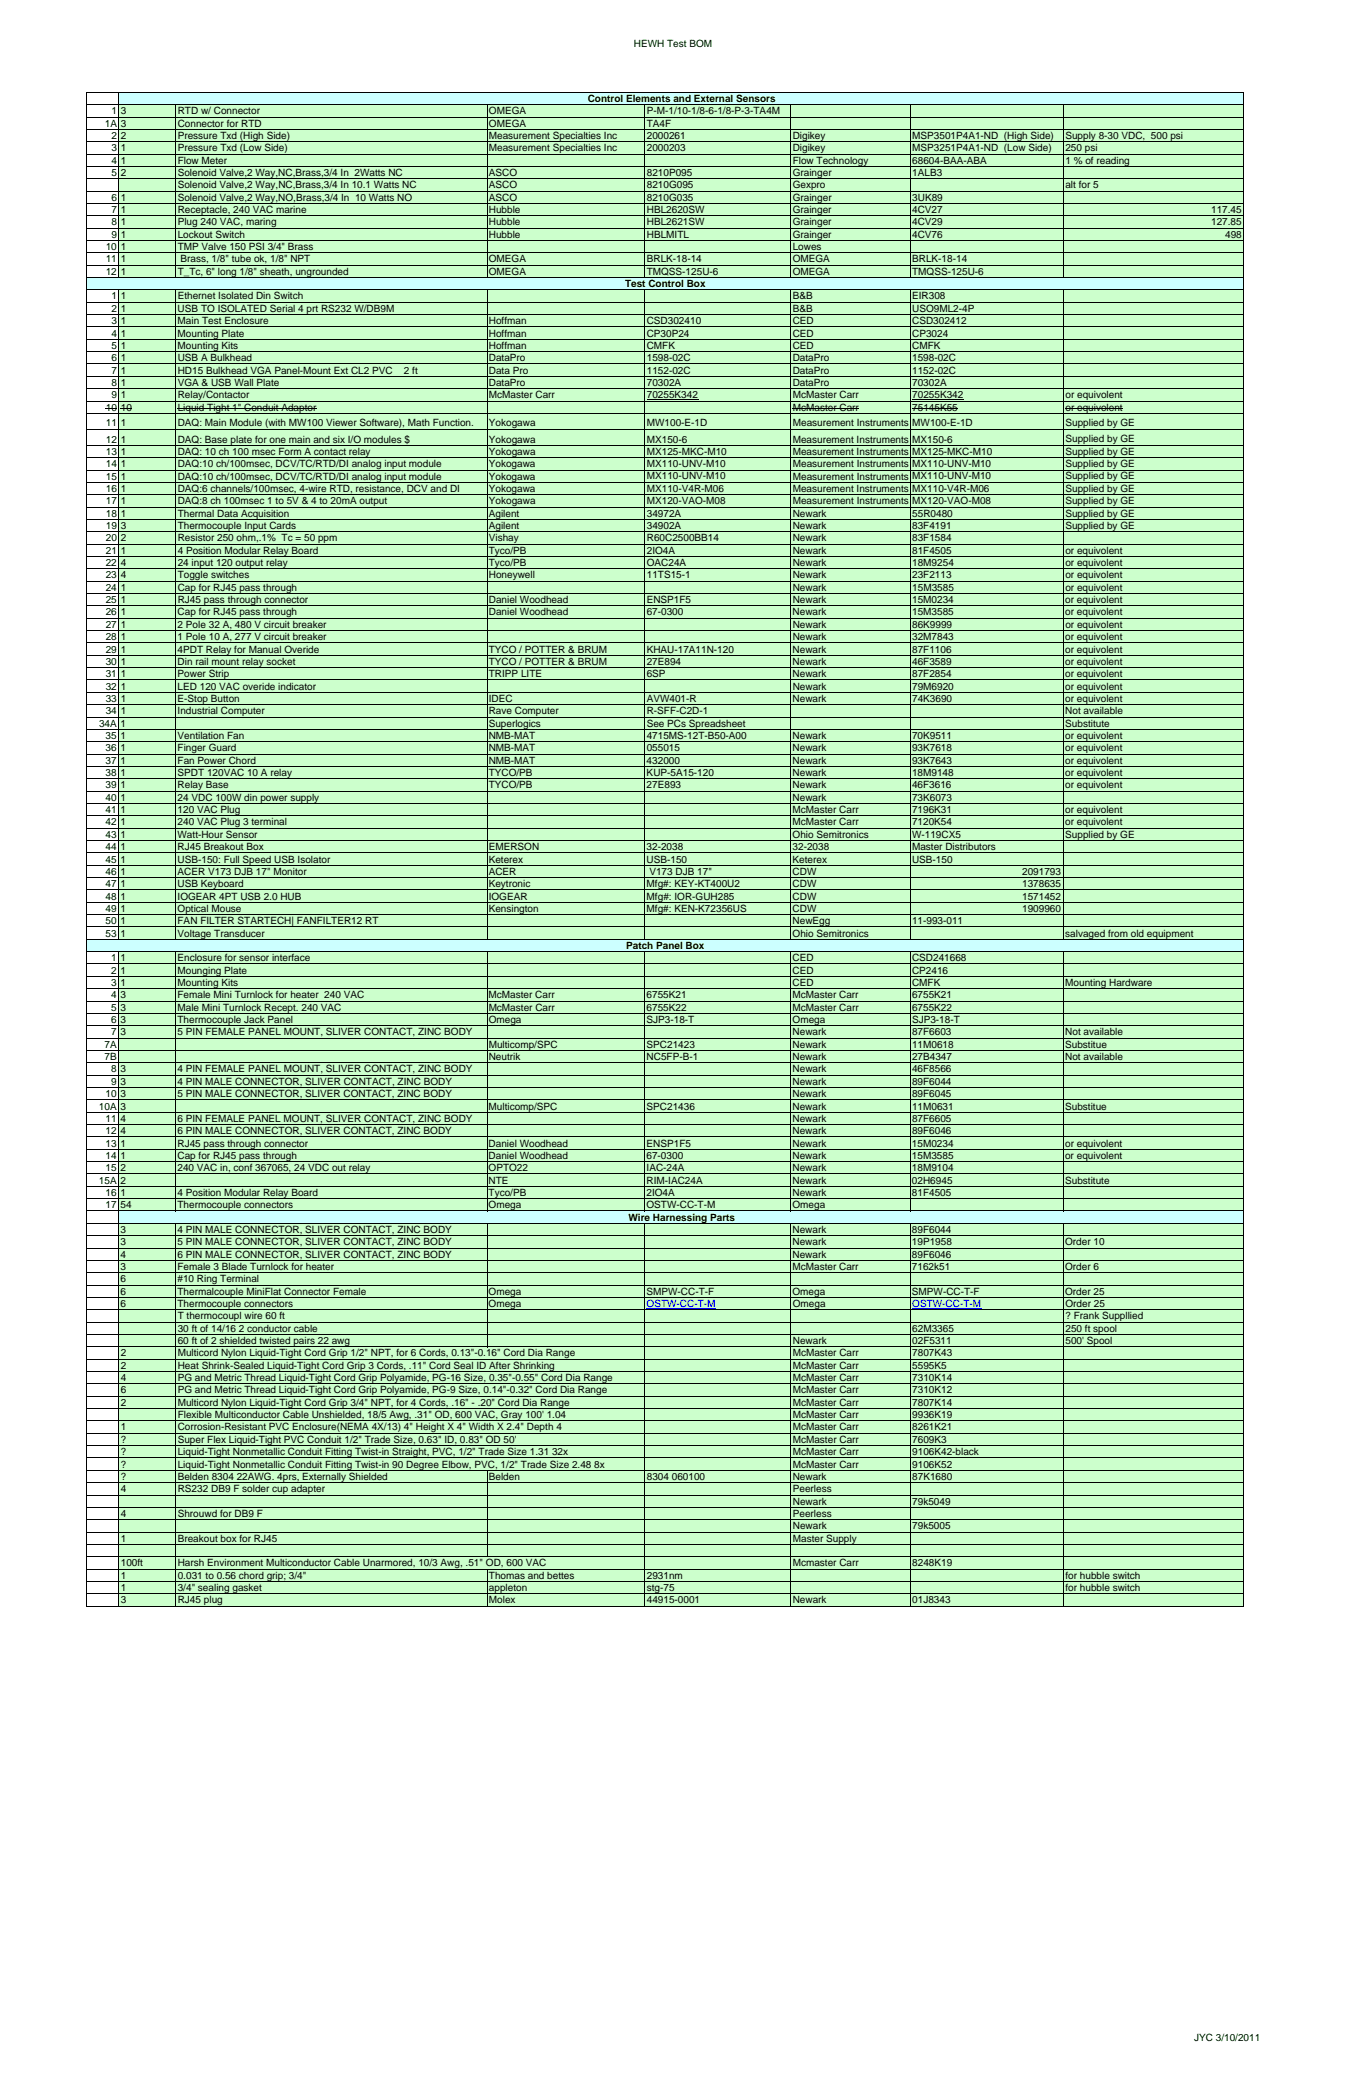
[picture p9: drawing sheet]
<svg xmlns="http://www.w3.org/2000/svg" width="279mm" height="432mm" viewBox="0 0 279 432" stroke-linecap="round" stroke-linejoin="round" font-family="sans-serif">
<defs><g id="words">
<g font-size="2.1">
<text x="131.5" y="9.7">HEWH Test BOM</text>
<text x="23.1" y="23.7">1 3</text>
<text x="36.9" y="23.7">RTD w/ Connector</text>
<text x="101.4" y="23.7">OMEGA</text>
<text x="121.9" y="21.1">Control Elements and External Sensors</text>
<text x="134.2" y="23.7">P-M-1/10-1/8-6-1/8-P-3-TA4M</text>
<text x="21.7" y="26.2">1A 3</text>
<text x="23.1" y="28.8">2 2</text>
<text x="36.9" y="28.8">Pressure Txd (High Side)</text>
<text x="36.9" y="26.2">Connector for RTD</text>
<text x="101.4" y="28.8">Measurement Specialties Inc</text>
<text x="101.4" y="26.2">OMEGA</text>
<text x="134.2" y="28.8">2000261</text>
<text x="134.2" y="26.2">TA4F</text>
<text x="164.4" y="28.8">Digikey</text>
<text x="189.2" y="28.8">MSP3501P4A1-ND (High Side)</text>
<text x="221" y="28.8">Supply 8-30 VDC, 500 psi</text>
<text x="23.1" y="33.9">4 1</text>
<text x="23.1" y="31.4">3 1</text>
<text x="36.9" y="33.9">Flow Meter</text>
<text x="36.9" y="31.4">Pressure Txd (Low Side)</text>
<text x="101.4" y="31.4">Measurement Specialties Inc</text>
<text x="134.2" y="31.4">2000203</text>
<text x="164.4" y="31.4">Digikey</text>
<text x="164.4" y="33.9">Flow Technology</text>
<text x="189.2" y="31.4">MSP3251P4A1-ND (Low Side)</text>
<text x="189.2" y="33.9">68604-BAA-ABA</text>
<text x="221" y="31.4">250 psi</text>
<text x="221" y="33.9">1 % of reading</text>
<text x="23.1" y="36.5">5 2</text>
<text x="23.1" y="41.6">6 1</text>
<text x="36.9" y="36.5">Solenoid Valve,2 Way,NC,Brass,3/4 In 2Watts NC</text>
<text x="36.9" y="41.6">Solenoid Valve,2 Way,NO,Brass,3/4 In 10 Watts NO</text>
<text x="36.9" y="39.1">Solenoid Valve,2 Way,NC,Brass,3/4 In 10.1 Watts NC</text>
<text x="101.4" y="36.5">ASCO</text>
<text x="101.4" y="39.1">ASCO</text>
<text x="101.4" y="41.6">ASCO</text>
<text x="134.2" y="36.5">8210P095</text>
<text x="134.2" y="39.1">8210G095</text>
<text x="134.2" y="41.6">8210G035</text>
<text x="164.4" y="36.5">Grainger</text>
<text x="164.4" y="39.1">Gexpro</text>
<text x="164.4" y="41.6">Grainger</text>
<text x="189.2" y="36.5">1ALB3</text>
<text x="189.2" y="41.6">3UK89</text>
<text x="221" y="39.1">alt for 5</text>
<text x="23.1" y="46.7">8 1</text>
<text x="23.1" y="44.2">7 1</text>
<text x="36.9" y="46.7">Plug 240 VAC, maring</text>
<text x="36.9" y="44.2">Receptacle, 240 VAC marine</text>
<text x="101.4" y="46.7">Hubble</text>
<text x="101.4" y="44.2">Hubble</text>
<text x="134.2" y="46.7">HBL2621SW</text>
<text x="134.2" y="44.2">HBL2620SW</text>
<text x="164.4" y="46.7">Grainger</text>
<text x="164.4" y="44.2">Grainger</text>
<text x="189.2" y="46.7">4CV29</text>
<text x="189.2" y="44.2">4CV27</text>
<text x="251.2" y="46.7">127.85</text>
<text x="251.2" y="44.2">117.45</text>
<text x="21.9" y="51.9">10 1</text>
<text x="23.1" y="49.3">9 1</text>
<text x="36.9" y="51.9">TMP Valve 150 PSI 3/4&quot; Brass</text>
<text x="36.9" y="49.3">Lockout Switch</text>
<text x="101.4" y="49.3">Hubble</text>
<text x="134.2" y="49.3">HBLMITL</text>
<text x="164.4" y="49.3">Grainger</text>
<text x="164.4" y="51.9">Lowes</text>
<text x="189.2" y="49.3">4CV76</text>
<text x="254.1" y="49.3">498</text>
<text x="21.9" y="57">12 1</text>
<text x="21.9" y="54.4">11 1</text>
<text x="36.9" y="57">T_Tc, 6&quot; long 1/8&quot; sheath, ungrounded</text>
<text x="37.4" y="54.4">Brass, 1/8&quot; tube ok, 1/8&quot; NPT</text>
<text x="101.4" y="57">OMEGA</text>
<text x="101.4" y="54.4">OMEGA</text>
<text x="129.6" y="59.6">Test Control Box</text>
<text x="134.2" y="57">TMQSS-125U-6</text>
<text x="134.2" y="54.4">BRLK-18-14</text>
<text x="164.4" y="57">OMEGA</text>
<text x="164.4" y="54.4">OMEGA</text>
<text x="189.2" y="57">TMQSS-125U-6</text>
<text x="189.2" y="54.4">BRLK-18-14</text>
<text x="23.1" y="64.7">2 1</text>
<text x="23.1" y="62.1">1 1</text>
<text x="36.9" y="64.7">USB TO ISOLATED Serial 4 prt RS232 W/DB9M</text>
<text x="36.9" y="62.1">Ethernet Isolated Din Switch</text>
<text x="164.4" y="64.7">B&amp;B</text>
<text x="164.4" y="62.1">B&amp;B</text>
<text x="189.2" y="64.7">USO9ML2-4P</text>
<text x="189.2" y="62.1">EIR308</text>
<text x="23.1" y="67.2">3 1</text>
<text x="23.1" y="69.8">4 1</text>
<text x="36.9" y="67.2">Main Test Enclosure</text>
<text x="36.9" y="69.8">Mounting Plate</text>
<text x="101.4" y="67.2">Hoffman</text>
<text x="101.4" y="69.8">Hoffman</text>
<text x="134.2" y="67.2">CSD302410</text>
<text x="134.2" y="69.8">CP30P24</text>
<text x="164.4" y="67.2">CED</text>
<text x="164.4" y="69.8">CED</text>
<text x="189.2" y="67.2">CSD302412</text>
<text x="189.2" y="69.8">CP3024</text>
<text x="23.1" y="72.4">5 1</text>
<text x="23.1" y="74.9">6 1</text>
<text x="23.1" y="77.5">7 1</text>
<text x="36.9" y="72.4">Mounting Kits</text>
<text x="36.9" y="74.9">USB A Bulkhead</text>
<text x="36.9" y="77.5">HD15 Bulkhead VGA Panel-Mount Ext CL2 PVC</text>
<text x="83.8" y="77.5">2 ft</text>
<text x="101.4" y="72.4">Hoffman</text>
<text x="101.4" y="74.9">DataPro</text>
<text x="101.4" y="77.5">Data Pro</text>
<text x="134.2" y="72.4">CMFK</text>
<text x="134.2" y="74.9">1598-02C</text>
<text x="134.2" y="77.5">1152-02C</text>
<text x="164.4" y="72.4">CED</text>
<text x="164.4" y="74.9">DataPro</text>
<text x="164.4" y="77.5">DataPro</text>
<text x="189.2" y="77.5">1152-02C</text>
<text x="189.2" y="72.4">CMFK</text>
<text x="189.2" y="74.9">1598-02C</text>
<text x="23.1" y="80">8 1</text>
<text x="23.1" y="82.6">9 1</text>
<text x="36.9" y="80">VGA &amp; USB Wall Plate</text>
<text x="36.9" y="82.6">Relay/Contactor</text>
<text x="101.4" y="82.6">McMaster Carr</text>
<text x="101.4" y="80">DataPro</text>
<text x="134.2" y="80">70302A</text>
<text x="134.2" y="82.6">70255K342</text>
<text x="164.4" y="80">DataPro</text>
<text x="164.4" y="82.6">McMaster Carr</text>
<text x="189.2" y="80">70302A</text>
<text x="189.2" y="82.6">70255K342</text>
<text x="221" y="82.6">or equivolent</text>
<text x="21.9" y="88.4">11 1</text>
<text x="22" y="85.2">10</text>
<text x="25.1" y="85.2">10</text>
<text x="36.9" y="88.4">DAQ: Main Module (with MW100 Viewer Software), Math Function.</text>
<text x="36.9" y="85.2">Liquid Tight 1&quot; Conduit Adaptor</text>
<text x="101.4" y="88.4">Yokogawa</text>
<text x="134.2" y="88.4">MW100-E-1D</text>
<text x="164.4" y="85.2">McMaster Carr</text>
<text x="164.4" y="88.4">Measurement Instruments</text>
<text x="189.2" y="85.2">75145K55</text>
<text x="189.2" y="88.4">MW100-E-1D</text>
<text x="221" y="88.4">Supplied by GE</text>
<text x="221" y="85.2">or equivolent</text>
<text x="21.9" y="94.3">13 1</text>
<text x="21.9" y="91.8">12 1</text>
<text x="36.9" y="94.3">DAQ: 10 ch 100 msec Form A contact relay</text>
<text x="36.9" y="91.8">DAQ: Base plate for one main and six I/O modules $</text>
<text x="101.4" y="91.8">Yokogawa</text>
<text x="101.4" y="94.3">Yokogawa</text>
<text x="134.2" y="91.8">MX150-6</text>
<text x="134.2" y="94.3">MX125-MKC-M10</text>
<text x="164.4" y="91.8">Measurement Instruments MX150-6</text>
<text x="164.4" y="94.3">Measurement Instruments MX125-MKC-M10</text>
<text x="221" y="91.8">Supplied by GE</text>
<text x="221" y="94.3">Supplied by GE</text>
<text x="21.9" y="96.9">14 1</text>
<text x="21.9" y="99.5">15 1</text>
<text x="36.9" y="96.9">DAQ:10 ch/100msec, DCV/TC/RTD/DI analog input module</text>
<text x="36.9" y="99.5">DAQ:10 ch/100msec, DCV/TC/RTD/DI analog input module</text>
<text x="101.4" y="96.9">Yokogawa</text>
<text x="101.4" y="99.5">Yokogawa</text>
<text x="134.2" y="96.9">MX110-UNV-M10</text>
<text x="134.2" y="99.4">MX110-UNV-M10</text>
<text x="164.4" y="96.9">Measurement Instruments</text>
<text x="164.4" y="99.5">Measurement Instruments</text>
<text x="189.2" y="96.9">MX110-UNV-M10</text>
<text x="189.2" y="99.4">MX110-UNV-M10</text>
<text x="221" y="96.9">Supplied by GE</text>
<text x="221" y="99.4">Supplied by GE</text>
<text x="21.9" y="107.2">18 1</text>
<text x="21.9" y="102">16 1</text>
<text x="21.9" y="104.6">17 1</text>
<text x="36.9" y="107.2">Thermal Data Acquisition</text>
<text x="36.9" y="102">DAQ:6 channels/100msec, 4-wire RTD, resistance, DCV and DI</text>
<text x="36.9" y="104.6">DAQ:8 ch 100msec 1 to 5V &amp; 4 to 20mA output</text>
<text x="101.4" y="102">Yokogawa</text>
<text x="101.4" y="107.2">Agilent</text>
<text x="101.4" y="104.6">Yokogawa</text>
<text x="134.2" y="102">MX110-V4R-M06</text>
<text x="134.2" y="107.2">34972A</text>
<text x="134.2" y="104.6">MX120-VAO-M08</text>
<text x="164.4" y="102">Measurement Instruments MX110-V4R-M06</text>
<text x="164.4" y="107.2">Newark</text>
<text x="164.4" y="104.6">Measurement Instruments</text>
<text x="189.2" y="107.2">55R0480</text>
<text x="189.2" y="104.6">MX120-VAO-M08</text>
<text x="221" y="107.1">Supplied by GE</text>
<text x="221" y="104.6">Supplied by GE</text>
<text x="221" y="102">Supplied by GE</text>
<text x="21.9" y="112.3">20 2</text>
<text x="21.9" y="109.7">19 3</text>
<text x="36.9" y="112.3">Resistor 250 ohm,.1% Tc = 50 ppm</text>
<text x="36.9" y="109.7">Thermocouple Input Cards</text>
<text x="101.4" y="112.3">Vishay</text>
<text x="101.4" y="109.7">Agilent</text>
<text x="134.2" y="109.7">34902A</text>
<text x="134.2" y="112.3">R60C2500BB14</text>
<text x="164.4" y="109.7">Newark</text>
<text x="164.4" y="112.3">Newark</text>
<text x="189.2" y="109.7">83F4191</text>
<text x="189.2" y="112.3">83F1584</text>
<text x="221" y="109.7">Supplied by GE</text>
<text x="21.9" y="120">23 4</text>
<text x="21.9" y="117.4">22 4</text>
<text x="21.9" y="114.8">21 1</text>
<text x="36.9" y="120">Toggle switches</text>
<text x="36.9" y="117.4">24 input 120 output relay</text>
<text x="36.9" y="114.8">4 Position Modular Relay Board</text>
<text x="101.4" y="120">Honeywell</text>
<text x="101.4" y="114.8">Tyco/PB</text>
<text x="101.4" y="117.4">Tyco/PB</text>
<text x="134.2" y="120">11TS15-1</text>
<text x="134.2" y="114.8">2IO4A</text>
<text x="134.2" y="117.4">OAC24A</text>
<text x="164.4" y="120">Newark</text>
<text x="164.4" y="114.8">Newark</text>
<text x="164.4" y="117.4">Newark</text>
<text x="189.2" y="120">23F2113</text>
<text x="189.2" y="114.8">81F4505</text>
<text x="189.2" y="117.4">18M9254</text>
<text x="221" y="120">or equivolent</text>
<text x="221" y="117.4">or equivolent</text>
<text x="221" y="114.8">or equivolent</text>
<text x="21.9" y="125.1">25 1</text>
<text x="21.9" y="122.5">24 1</text>
<text x="36.9" y="125.1">RJ45 pass through connector</text>
<text x="36.9" y="122.5">Cap for RJ45 pass through</text>
<text x="101.4" y="125.1">Daniel Woodhead</text>
<text x="134.2" y="125.1">ENSP1F5</text>
<text x="164.4" y="125.1">Newark</text>
<text x="164.4" y="122.5">Newark</text>
<text x="189.2" y="125.1">15M0234</text>
<text x="189.2" y="122.5">15M3585</text>
<text x="221" y="125.1">or equivolent</text>
<text x="221" y="122.5">or equivolent</text>
<text x="21.9" y="130.2">27 1</text>
<text x="21.9" y="127.6">26 1</text>
<text x="36.8" y="130.2">2 Pole 32 A, 480 V circuit breaker</text>
<text x="36.9" y="127.6">Cap for RJ45 pass through</text>
<text x="101.4" y="127.6">Daniel Woodhead</text>
<text x="134.1" y="127.6">67-0300</text>
<text x="164.4" y="127.6">Newark</text>
<text x="164.4" y="130.2">Newark</text>
<text x="189.2" y="127.6">15M3585</text>
<text x="189.2" y="130.2">86K9999</text>
<text x="221" y="127.6">or equivolent</text>
<text x="221" y="130.2">or equivolent</text>
<text x="21.9" y="135.3">29 1</text>
<text x="21.9" y="137.9">30 1</text>
<text x="21.9" y="132.8">28 1</text>
<text x="36.8" y="135.3">4PDT Relay for Manual Overide</text>
<text x="36.8" y="137.9">Din rail mount relay socket</text>
<text x="36.8" y="132.8">1 Pole 10 A, 277 V circuit breaker</text>
<text x="101.4" y="135.3">TYCO / POTTER &amp; BRUM</text>
<text x="101.4" y="137.9">TYCO / POTTER &amp; BRUM</text>
<text x="134.1" y="135.3">KHAU-17A11N-120</text>
<text x="134.1" y="137.9">27E894</text>
<text x="164.4" y="135.3">Newark</text>
<text x="164.4" y="137.9">Newark</text>
<text x="164.4" y="132.8">Newark</text>
<text x="189.2" y="135.3">87F1106</text>
<text x="189.2" y="137.9">46F3589</text>
<text x="189.2" y="132.8">32M7843</text>
<text x="221" y="135.3">or equivolent</text>
<text x="221" y="137.9">or equivolent</text>
<text x="221" y="132.8">or equivolent</text>
<text x="21.9" y="140.5">31 1</text>
<text x="21.9" y="143">32 1</text>
<text x="36.8" y="140.5">Power Strip</text>
<text x="36.8" y="143">LED 120 VAC overide indicator</text>
<text x="101.4" y="140.5">TRIPP LITE</text>
<text x="134.1" y="140.5">6SP</text>
<text x="164.4" y="140.5">Newark</text>
<text x="164.4" y="143">Newark</text>
<text x="189.2" y="140.5">87F2854</text>
<text x="189.2" y="143">79M6920</text>
<text x="221" y="140.5">or equivolent</text>
<text x="221" y="143">or equivolent</text>
<text x="21.9" y="148.1">34 1</text>
<text x="21.9" y="145.6">33 1</text>
<text x="36.8" y="148.1">Industrial Computer</text>
<text x="36.8" y="145.6">E-Stop Button</text>
<text x="101.4" y="148.1">Rave Computer</text>
<text x="101.4" y="145.6">IDEC</text>
<text x="134.1" y="148.1">R-SFF-C2D-1</text>
<text x="134.1" y="145.6">AVW401-R</text>
<text x="164.4" y="145.6">Newark</text>
<text x="189.2" y="145.6">74K3690</text>
<text x="221" y="145.6">or equivolent</text>
<text x="221" y="148.1">Not available</text>
<text x="20.5" y="150.7">34A 1</text>
<text x="21.9" y="155.8">36 1</text>
<text x="21.9" y="153.3">35 1</text>
<text x="36.8" y="155.8">Finger Guard</text>
<text x="36.8" y="153.3">Ventilation Fan</text>
<text x="101.4" y="153.3">NMB-MAT</text>
<text x="101.4" y="155.8">NMB-MAT</text>
<text x="101.4" y="150.7">Superlogics</text>
<text x="134.1" y="153.3">4715MS-12T-B50-A00</text>
<text x="134.1" y="155.8">055015</text>
<text x="134.1" y="150.7">See PCs Spreadsheet</text>
<text x="164.4" y="153.3">Newark</text>
<text x="164.4" y="155.8">Newark</text>
<text x="189.2" y="153.3">70K9511</text>
<text x="189.2" y="155.8">93K7618</text>
<text x="221" y="153.3">or equivolent</text>
<text x="221" y="155.8">or equivolent</text>
<text x="221" y="150.7">Substitute</text>
<text x="21.9" y="160.9">38 1</text>
<text x="21.9" y="158.4">37 1</text>
<text x="36.8" y="160.9">SPDT 120VAC 10 A relay</text>
<text x="36.8" y="158.4">Fan Power Chord</text>
<text x="101.4" y="158.4">NMB-MAT</text>
<text x="101.4" y="160.9">TYCO/PB</text>
<text x="134.1" y="158.4">432000</text>
<text x="134.1" y="160.9">KUP-5A15-120</text>
<text x="164.4" y="158.4">Newark</text>
<text x="164.4" y="160.9">Newark</text>
<text x="189.2" y="158.4">93K7643</text>
<text x="189.2" y="160.9">18M9148</text>
<text x="221" y="158.4">or equivolent</text>
<text x="221" y="160.9">or equivolent</text>
<text x="21.9" y="166.1">40 1</text>
<text x="21.9" y="163.5">39 1</text>
<text x="36.8" y="166.1">24 VDC 100W din power supply</text>
<text x="36.8" y="163.5">Relay Base</text>
<text x="101.4" y="163.5">TYCO/PB</text>
<text x="134.1" y="163.5">27E893</text>
<text x="164.4" y="163.5">Newark</text>
<text x="164.4" y="166.1">Newark</text>
<text x="189.2" y="163.5">46F3616</text>
<text x="189.2" y="166.1">73K6073</text>
<text x="221" y="163.5">or equivolent</text>
<text x="21.9" y="168.6">41 1</text>
<text x="21.9" y="171.2">42 1</text>
<text x="21.9" y="173.8">43 1</text>
<text x="36.8" y="168.6">120 VAC Plug</text>
<text x="36.8" y="171.2">240 VAC Plug 3 terminal</text>
<text x="36.8" y="173.8">Watt-Hour Sensor</text>
<text x="164.4" y="168.6">McMaster Carr</text>
<text x="164.4" y="171.2">McMaster Carr</text>
<text x="164.4" y="173.8">Ohio Semitronics</text>
<text x="189.2" y="173.8">W-119CX5</text>
<text x="189.2" y="168.6">7196K31</text>
<text x="189.2" y="171.2">7120K54</text>
<text x="221" y="168.6">or equivolent</text>
<text x="221" y="171.2">or equivolent</text>
<text x="221" y="173.8">Supplied by GE</text>
<text x="21.9" y="176.3">44 1</text>
<text x="21.9" y="178.9">45 1</text>
<text x="36.8" y="176.3">RJ45 Breakout Box</text>
<text x="36.8" y="178.9">USB-150: Full Speed USB Isolator</text>
<text x="101.4" y="178.9">Keterex</text>
<text x="101.4" y="176.3">EMERSON</text>
<text x="134.1" y="178.9">USB-150</text>
<text x="134.1" y="176.3">32-2038</text>
<text x="164.4" y="178.9">Keterex</text>
<text x="164.4" y="176.3">32-2038</text>
<text x="189.2" y="176.3">Master Distributors</text>
<text x="189.2" y="178.9">USB-150</text>
<text x="21.9" y="181.4">46 1</text>
<text x="21.9" y="184">47 1</text>
<text x="36.8" y="181.4">ACER V173 DJB 17&quot; Monitor</text>
<text x="36.8" y="184">USB Keyboard</text>
<text x="101.4" y="181.4">ACER</text>
<text x="101.4" y="184">Keytronic</text>
<text x="134.1" y="184">Mfg#: KEY-KT400U2</text>
<text x="134.7" y="181.4">V173 DJB 17&quot;</text>
<text x="164.4" y="184">CDW</text>
<text x="164.4" y="181.4">CDW</text>
<text x="212" y="181.4">2091793</text>
<text x="212" y="184">1378635</text>
<text x="21.9" y="191.7">50 1</text>
<text x="21.9" y="186.6">48 1</text>
<text x="21.9" y="189.1">49 1</text>
<text x="36.8" y="191.7">FAN FILTER STARTECH| FANFILTER12 RT</text>
<text x="36.8" y="186.6">IOGEAR 4PT USB 2.0 HUB</text>
<text x="36.8" y="189.1">Optical Mouse</text>
<text x="101.4" y="189.1">Kensington</text>
<text x="101.4" y="186.6">IOGEAR</text>
<text x="134.1" y="189.1">Mfg#: KEN-K72356US</text>
<text x="134.1" y="186.6">Mfg#: IOR-GUH285</text>
<text x="164.4" y="189.1">CDW</text>
<text x="164.4" y="191.7">NewEgg</text>
<text x="164.4" y="186.6">CDW</text>
<text x="189.2" y="191.7">11-993-011</text>
<text x="212" y="189.1">1909960</text>
<text x="212" y="186.6">1571452</text>
<text x="21.9" y="194.3">53 1</text>
<text x="36.8" y="194.3">Voltage Transducer</text>
<text x="129.9" y="196.8">Patch Panel Box</text>
<text x="164.4" y="194.3">Ohio Semitronics</text>
<text x="221" y="194.3">salvaged from old equipment</text>
<text x="23.1" y="201.9">2 1</text>
<text x="23.1" y="199.4">1 1</text>
<text x="36.8" y="201.9">Mounging Plate</text>
<text x="36.8" y="199.4">Enclosure for sensor interface</text>
<text x="164.4" y="199.4">CED</text>
<text x="164.4" y="201.9">CED</text>
<text x="189.2" y="199.4">CSD241668</text>
<text x="189.2" y="201.9">CP2416</text>
<text x="23.1" y="207.1">4 3</text>
<text x="23.1" y="209.6">5 3</text>
<text x="23.1" y="204.5">3 1</text>
<text x="36.8" y="207.1">Female Mini Turnlock for heater 240 VAC</text>
<text x="36.8" y="209.6">Male Mini Turnlock Recept. 240 VAC</text>
<text x="36.8" y="204.5">Mounting Kits</text>
<text x="101.4" y="207.1">McMaster Carr</text>
<text x="101.4" y="209.6">McMaster Carr</text>
<text x="134.1" y="207.1">6755K21</text>
<text x="134.1" y="209.6">6755K22</text>
<text x="164.4" y="207.1">McMaster Carr</text>
<text x="164.4" y="209.6">McMaster Carr</text>
<text x="164.4" y="204.5">CED</text>
<text x="189.2" y="207.1">6755K21</text>
<text x="189.2" y="209.6">6755K22</text>
<text x="189.2" y="204.5">CMFK</text>
<text x="221" y="204.5">Mounting Hardware</text>
<text x="23.1" y="214.7">7 3</text>
<text x="23.1" y="212.2">6 3</text>
<text x="36.8" y="214.7">5 PIN FEMALE PANEL MOUNT, SLIVER CONTACT, ZINC BODY</text>
<text x="36.8" y="212.2">Thermocouple Jack Panel</text>
<text x="101.4" y="212.2">Omega</text>
<text x="134.1" y="212.2">SJP3-18-T</text>
<text x="164.4" y="212.2">Omega</text>
<text x="164.4" y="214.7">Newark</text>
<text x="189.2" y="212.2">SJP3-18-T</text>
<text x="189.2" y="214.7">87F6603</text>
<text x="221" y="214.7">Not available</text>
<text x="21.7" y="219.9">7B</text>
<text x="21.7" y="217.3">7A</text>
<text x="101.4" y="219.9">Neutrik</text>
<text x="101.4" y="217.3">Multicomp/SPC</text>
<text x="134.1" y="219.9">NC5FP-B-1</text>
<text x="134.1" y="217.3">SPC21423</text>
<text x="164.4" y="219.9">Newark</text>
<text x="164.4" y="217.3">Newark</text>
<text x="189.2" y="219.9">27B4347</text>
<text x="189.2" y="217.3">11M0618</text>
<text x="220.9" y="219.9">Not available</text>
<text x="220.9" y="217.3">Substitue</text>
<text x="21.9" y="227.6">10 3</text>
<text x="23.1" y="225">9 3</text>
<text x="23.1" y="222.4">8 3</text>
<text x="36.8" y="227.6">5 PIN MALE CONNECTOR, SLIVER CONTACT, ZINC BODY</text>
<text x="36.8" y="225">4 PIN MALE CONNECTOR, SLIVER CONTACT, ZINC BODY</text>
<text x="36.8" y="222.4">4 PIN FEMALE PANEL MOUNT, SLIVER CONTACT, ZINC BODY</text>
<text x="164.4" y="225">Newark</text>
<text x="164.4" y="227.6">Newark</text>
<text x="164.4" y="222.4">Newark</text>
<text x="189.2" y="225">89F6044</text>
<text x="189.2" y="227.6">89F6045</text>
<text x="189.2" y="222.4">46F8566</text>
<text x="20.5" y="230.1">10A 3</text>
<text x="21.9" y="232.7">11 4</text>
<text x="36.8" y="232.7">6 PIN FEMALE PANEL MOUNT, SLIVER CONTACT, ZINC BODY</text>
<text x="101.4" y="230.1">Multicomp/SPC</text>
<text x="134.1" y="230.1">SPC21436</text>
<text x="164.4" y="230.1">Newark</text>
<text x="164.4" y="232.7">Newark</text>
<text x="189.2" y="230.1">11M0631</text>
<text x="189.2" y="232.7">87F6605</text>
<text x="220.9" y="230.1">Substitue</text>
<text x="21.9" y="235.2">12 4</text>
<text x="21.9" y="237.8">13 1</text>
<text x="36.8" y="235.2">6 PIN MALE CONNECTOR, SLIVER CONTACT, ZINC BODY</text>
<text x="36.8" y="237.8">RJ45 pass through connector</text>
<text x="101.3" y="237.8">Daniel Woodhead</text>
<text x="134.1" y="237.8">ENSP1F5</text>
<text x="164.4" y="237.8">Newark</text>
<text x="164.4" y="235.2">Newark</text>
<text x="189.2" y="237.8">15M0234</text>
<text x="189.2" y="235.2">89F6046</text>
<text x="220.9" y="237.8">or equivolent</text>
<text x="20.5" y="245.5">15A 2</text>
<text x="21.9" y="242.9">15 2</text>
<text x="21.9" y="240.4">14 1</text>
<text x="36.8" y="242.9">240 VAC in, conf 367065, 24 VDC out relay</text>
<text x="36.8" y="240.4">Cap for RJ45 pass through</text>
<text x="101.3" y="242.9">OPTO22</text>
<text x="101.3" y="240.4">Daniel Woodhead</text>
<text x="101.3" y="245.5">NTE</text>
<text x="134.1" y="240.4">67-0300</text>
<text x="134.1" y="242.9">IAC-24A</text>
<text x="134.1" y="245.5">RIM-IAC24A</text>
<text x="164.4" y="240.4">Newark</text>
<text x="164.4" y="242.9">Newark</text>
<text x="164.4" y="245.5">Newark</text>
<text x="189.2" y="240.4">15M3585</text>
<text x="189.2" y="242.9">18M9104</text>
<text x="189.2" y="245.5">02H6945</text>
<text x="220.9" y="240.4">or equivolent</text>
<text x="220.9" y="245.5">Substitute</text>
<text x="21.9" y="250.6">17 54</text>
<text x="21.9" y="248">16 1</text>
<text x="36.8" y="248">4 Position Modular Relay Board</text>
<text x="36.8" y="250.6">Thermocouple connectors</text>
<text x="101.3" y="248">Tyco/PB</text>
<text x="101.3" y="250.6">Omega</text>
<text x="134.1" y="248">2IO4A</text>
<text x="134.1" y="250.6">OSTW-CC-T-M</text>
<text x="164.4" y="248">Newark</text>
<text x="164.4" y="250.6">Omega</text>
<text x="189.2" y="248">81F4505</text>
<text x="25" y="255.7">3</text>
<text x="36.8" y="255.7">4 PIN MALE CONNECTOR, SLIVER CONTACT, ZINC BODY</text>
<text x="130.4" y="253.1">Wire Harnessing Parts</text>
<text x="164.4" y="255.7">Newark</text>
<text x="189.2" y="255.7">89F6044</text>
<text x="25" y="260.9">4</text>
<text x="25" y="263.4">3</text>
<text x="25" y="258.3">3</text>
<text x="36.8" y="260.9">6 PIN MALE CONNECTOR, SLIVER CONTACT, ZINC BODY</text>
<text x="36.8" y="263.4">Female 3 Blade Turnlock for heater</text>
<text x="36.8" y="258.3">5 PIN MALE CONNECTOR, SLIVER CONTACT, ZINC BODY</text>
<text x="164.4" y="260.9">Newark</text>
<text x="164.4" y="263.4">McMaster Carr</text>
<text x="164.4" y="258.3">Newark</text>
<text x="189.2" y="260.9">89F6046</text>
<text x="189.2" y="258.3">19P1958</text>
<text x="189.2" y="263.4">7162k51</text>
<text x="220.9" y="258.3">Order 10</text>
<text x="220.9" y="263.4">Order 6</text>
<text x="25" y="266">6</text>
<text x="25" y="268.5">6</text>
<text x="36.8" y="266">#10 Ring Terminal</text>
<text x="36.8" y="268.5">Thermalcouple MiniFlat Connector Female</text>
<text x="101.3" y="268.5">Omega</text>
<text x="134.1" y="268.5">SMPW-CC-T-F</text>
<text x="164.4" y="268.5">Omega</text>
<text x="189.2" y="268.5">SMPW-CC-T-F</text>
<text x="220.9" y="268.5">Order 25</text>
<text x="25" y="271.1">6</text>
<text x="36.8" y="271.1">Thermocouple connectors</text>
<text x="36.9" y="273.6">T thermocoupl wire 60 ft</text>
<text x="101.3" y="271.1">Omega</text>
<text x="164.4" y="271.1">Omega</text>
<text x="221" y="271.1">Order 25</text>
<text x="221" y="273.6">? Frank Suppllied</text>
<text x="25.1" y="281.3">2</text>
<text x="36.9" y="276.2">30 ft of 14/16 2 conductor cable</text>
<text x="36.9" y="278.7">60 ft of 2 shielded twisted pairs 22 awg</text>
<text x="36.9" y="281.3">Multicord Nylon Liquid-Tight Cord Grip 1/2&quot; NPT, for 6 Cords, 0.13&quot;-0.16&quot; Cord Dia Range</text>
<text x="164.4" y="281.3">McMaster Carr</text>
<text x="164.4" y="278.7">Newark</text>
<text x="189.2" y="281.3">7807K43</text>
<text x="189.2" y="278.7">02F5311</text>
<text x="189.2" y="276.2">62M3365</text>
<text x="221" y="276.2">250 ft spool</text>
<text x="221" y="278.7">500' Spool</text>
<text x="25.1" y="283.9">2</text>
<text x="25.1" y="286.4">4</text>
<text x="36.9" y="283.9">Heat Shrink-Sealed Liquid-Tight Cord Grip 3 Cords, .11&quot; Cord Seal ID After Shrinking</text>
<text x="36.9" y="286.4">PG and Metric Thread Liquid-Tight Cord Grip Polyamide, PG-16 Size, 0.35&quot;-0.55&quot; Cord Dia Range</text>
<text x="164.4" y="286.4">McMaster Carr</text>
<text x="164.4" y="283.9">McMaster Carr</text>
<text x="189.2" y="286.4">7310K14</text>
<text x="189.2" y="283.9">5595K5</text>
<text x="25.1" y="289">6</text>
<text x="25.1" y="291.6">2</text>
<text x="36.9" y="289">PG and Metric Thread Liquid-Tight Cord Grip Polyamide, PG-9 Size, 0.14&quot;-0.32&quot; Cord Dia Range</text>
<text x="36.9" y="291.6">Multicord Nylon Liquid-Tight Cord Grip 3/4&quot; NPT, for 4 Cords, .16&quot; - .20&quot; Cord Dia Range</text>
<text x="164.4" y="289">McMaster Carr</text>
<text x="164.4" y="291.6">McMaster Carr</text>
<text x="189.2" y="289">7310K12</text>
<text x="189.2" y="291.6">7807K14</text>
<text x="25.1" y="296.7">1</text>
<text x="25.1" y="299.2">?</text>
<text x="36.9" y="294.1">Flexible Multiconductor Cable Unshielded, 18/5 Awg, .31&quot; OD, 600 VAC, Gray 100' 1.04</text>
<text x="36.9" y="296.7">Corrosion-Resistant PVC Enclosure(NEMA 4X/13) 4&quot; Height X 4&quot; Width X 2.4&quot; Depth 4</text>
<text x="36.9" y="299.2">Super Flex Liquid-Tight PVC Conduit 1/2&quot; Trade Size, 0.63&quot; ID, 0.83&quot; OD 50'</text>
<text x="164.4" y="294.1">McMaster Carr</text>
<text x="164.4" y="296.7">McMaster Carr</text>
<text x="164.4" y="299.2">McMaster Carr</text>
<text x="189.2" y="294.1">9936K19</text>
<text x="189.2" y="296.7">8261K21</text>
<text x="189.2" y="299.2">7609K3</text>
<text x="25.1" y="301.8">?</text>
<text x="25.1" y="304.4">?</text>
<text x="36.9" y="301.8">Liquid-Tight Nonmetallic Conduit Fitting Twist-in Straight, PVC, 1/2&quot; Trade Size 1.31 32x</text>
<text x="36.9" y="304.4">Liquid-Tight Nonmetallic Conduit Fitting Twist-in 90 Degree Elbow, PVC, 1/2&quot; Trade Size 2.48 8x</text>
<text x="164.4" y="304.4">McMaster Carr</text>
<text x="164.4" y="301.8">McMaster Carr</text>
<text x="189.2" y="304.4">9106K52</text>
<text x="189.2" y="301.8">9106K42-black</text>
<text x="25.1" y="306.9">?</text>
<text x="25.1" y="309.5">4</text>
<text x="36.9" y="306.9">Belden 8304 22AWG. 4prs, Externally Shielded</text>
<text x="36.9" y="309.5">RS232 DB9 F solder cup adapter</text>
<text x="101.4" y="306.9">Belden</text>
<text x="134.2" y="306.9">8304 060100</text>
<text x="164.4" y="306.9">Newark</text>
<text x="164.4" y="309.5">Peerless</text>
<text x="189.2" y="306.9">87K1680</text>
<text x="25.1" y="314.6">4</text>
<text x="36.9" y="314.6">Shrouwd for DB9 F</text>
<text x="164.4" y="312">Newark</text>
<text x="164.4" y="314.6">Peerless</text>
<text x="164.4" y="317.2">Newark</text>
<text x="189.2" y="312">79k5049</text>
<text x="189.2" y="317.2">79k5005</text>
<text x="25.1" y="319.7">1</text>
<text x="36.9" y="319.7">Breakout box for RJ45</text>
<text x="164.4" y="319.7">Master Supply</text>
<text x="25.1" y="324.9">100ft</text>
<text x="25.1" y="327.4">1</text>
<text x="25.1" y="330">1</text>
<text x="36.9" y="324.9">Harsh Environment Multiconductor Cable Unarmored, 10/3 Awg, .51&quot; OD, 600 VAC</text>
<text x="36.9" y="327.4">0.031 to 0.56 chord grip; 3/4&quot;</text>
<text x="36.9" y="330">3/4&quot; sealing gasket</text>
<text x="101.4" y="327.4">Thomas and bettes</text>
<text x="101.4" y="330">appleton</text>
<text x="134.2" y="327.4">2931nm</text>
<text x="134.2" y="330">stg-75</text>
<text x="164.4" y="324.9">Mcmaster Carr</text>
<text x="189.2" y="324.9">8248K19</text>
<text x="221" y="327.4">for hubble switch</text>
<text x="221" y="330">for hubble switch</text>
<text x="25.1" y="332.5">3</text>
<text x="36.9" y="332.5">RJ45 plug</text>
<text x="101.4" y="332.5">Molex</text>
<text x="134.2" y="332.5">44915-0001</text>
<text x="164.4" y="332.5">Newark</text>
<text x="189.2" y="332.5">01J8343</text>
<text x="247.7" y="423.3">JYC 3/10/2011</text>
</g>
<g font-size="2.1" fill="#00f">
<text x="134.1" y="271.1">OSTW-CC-T-M</text>
<text x="189.2" y="271.1">OSTW-CC-T-M</text>
</g>
</g></defs>
<path d="M24.7 19.2h233.3v2.5h-233.3z" fill="#cff"/>
<path d="M24.7 21.7h233.3v35.9h-233.3z" fill="#cfc"/>
<path d="M17.9 57.6h240.1v2.5h-240.1z" fill="#cff"/>
<g fill="#cfc">
<path d="M24.7 60.1h233.3v2.6h-233.3z"/>
<path d="M24.7 62.7h233.3v2.6h-233.3z"/>
<path d="M24.7 65.2h233.3v2.6h-233.3z"/>
<path d="M24.7 67.8h233.3v2.6h-233.3z"/>
<path d="M24.7 70.4h233.3v2.5h-233.3z"/>
<path d="M24.7 72.9h233.3v2.6h-233.3z"/>
<path d="M24.7 75.5h233.3v2.6h-233.3z"/>
<path d="M24.7 78h233.3v2.6h-233.3z"/>
<path d="M24.7 80.6h233.3v2.6h-233.3z"/>
<path d="M24.7 83.2h233.3v2.5h-233.3z"/>
<path d="M24.7 85.7h233.3v3.3h-233.3z"/>
<path d="M24.7 89h233.3v3.4h-233.3z"/>
<path d="M24.7 92.4h233.3v2.5h-233.3z"/>
<path d="M24.7 94.9h233.3v2.6h-233.3z"/>
<path d="M24.7 97.5h233.3v2.6h-233.3z"/>
<path d="M24.7 100h233.3v2.6h-233.3z"/>
<path d="M24.7 102.6h233.3v2.6h-233.3z"/>
<path d="M24.7 105.2h233.3v2.5h-233.3z"/>
<path d="M24.7 107.7h233.3v2.6h-233.3z"/>
<path d="M24.7 110.3h233.3v2.6h-233.3z"/>
<path d="M24.7 112.8h233.3v2.6h-233.3z"/>
<path d="M24.7 115.4h233.3v2.6h-233.3z"/>
<path d="M24.7 118h233.3v2.5h-233.3z"/>
<path d="M24.7 120.5h233.3v2.6h-233.3z"/>
<path d="M24.7 123.1h233.3v2.6h-233.3z"/>
<path d="M24.7 125.6h233.3v2.6h-233.3z"/>
<path d="M24.7 128.2h233.3v2.6h-233.3z"/>
<path d="M24.7 130.8h233.3v2.5h-233.3z"/>
<path d="M24.7 133.3h233.3v2.6h-233.3z"/>
<path d="M24.7 135.9h233.3v2.6h-233.3z"/>
<path d="M24.7 138.5h233.3v2.5h-233.3z"/>
<path d="M24.7 141h233.3v2.6h-233.3z"/>
<path d="M24.7 143.6h233.3v2.6h-233.3z"/>
<path d="M24.7 146.1h233.3v2.6h-233.3z"/>
<path d="M24.7 148.7h233.3v2.6h-233.3z"/>
<path d="M24.7 151.3h233.3v2.5h-233.3z"/>
<path d="M24.7 153.8h233.3v2.6h-233.3z"/>
<path d="M24.7 156.4h233.3v2.6h-233.3z"/>
<path d="M24.7 158.9h233.3v2.6h-233.3z"/>
<path d="M24.7 161.5h233.3v2.6h-233.3z"/>
<path d="M24.7 164.1h233.3v2.5h-233.3z"/>
<path d="M24.7 166.6h233.3v2.6h-233.3z"/>
<path d="M24.7 169.2h233.3v2.6h-233.3z"/>
<path d="M24.7 171.7h233.3v2.6h-233.3z"/>
<path d="M24.7 174.3h233.3v2.6h-233.3z"/>
<path d="M24.7 176.9h233.3v2.6h-233.3z"/>
<path d="M24.7 179.4h233.3v2.6h-233.3z"/>
<path d="M24.7 182h233.3v2.6h-233.3z"/>
<path d="M24.7 184.6h233.3v2.5h-233.3z"/>
<path d="M24.7 187.1h233.3v2.6h-233.3z"/>
<path d="M24.7 189.7h233.3v2.6h-233.3z"/>
<path d="M24.7 192.2h233.3v2.6h-233.3z"/>
</g>
<path d="M17.9 194.8h240.1v2.6h-240.1z" fill="#cff"/>
<g fill="#cfc">
<path d="M24.7 197.4h233.3v2.5h-233.3z"/>
<path d="M24.7 199.9h233.3v2.6h-233.3z"/>
<path d="M24.7 202.5h233.3v2.6h-233.3z"/>
<path d="M24.7 205h233.3v2.6h-233.3z"/>
<path d="M24.7 207.6h233.3v2.6h-233.3z"/>
<path d="M24.7 210.2h233.3v2.5h-233.3z"/>
<path d="M24.7 212.7h233.3v2.6h-233.3z"/>
<path d="M24.7 215.3h233.3v2.6h-233.3z"/>
<path d="M24.7 217.8h233.3v2.6h-233.3z"/>
<path d="M24.7 220.4h233.3v2.6h-233.3z"/>
<path d="M24.7 223h233.3v2.6h-233.3z"/>
<path d="M24.7 225.5h233.3v2.6h-233.3z"/>
<path d="M24.7 228.1h233.3v2.6h-233.3z"/>
<path d="M24.7 230.7h233.3v2.5h-233.3z"/>
<path d="M24.7 233.2h233.3v2.6h-233.3z"/>
<path d="M24.7 235.8h233.3v2.6h-233.3z"/>
<path d="M24.7 238.3h233.3v2.6h-233.3z"/>
<path d="M24.7 240.9h233.3v2.6h-233.3z"/>
<path d="M24.7 243.5h233.3v2.5h-233.3z"/>
<path d="M24.7 246h233.3v2.6h-233.3z"/>
<path d="M24.7 248.6h233.3v2.6h-233.3z"/>
</g>
<path d="M24.7 251.1h233.3v2.6h-233.3z" fill="#cff"/>
<g fill="#cfc">
<path d="M24.7 253.7h233.3v2.6h-233.3z"/>
<path d="M24.7 256.3h233.3v2.5h-233.3z"/>
<path d="M24.7 258.8h233.3v2.6h-233.3z"/>
<path d="M24.7 261.4h233.3v2.6h-233.3z"/>
<path d="M24.7 263.9h233.3v2.6h-233.3z"/>
<path d="M24.7 266.5h233.3v2.6h-233.3z"/>
<path d="M24.7 269.1h233.3v2.6h-233.3z"/>
<path d="M24.7 271.6h233.3v2.6h-233.3z"/>
<path d="M24.7 274.2h233.3v2.6h-233.3z"/>
<path d="M24.7 276.8h233.3v2.5h-233.3z"/>
<path d="M24.7 279.3h233.3v2.6h-233.3z"/>
<path d="M24.7 281.9h233.3v2.6h-233.3z"/>
<path d="M24.7 284.4h233.3v2.6h-233.3z"/>
<path d="M24.7 287h233.3v2.6h-233.3z"/>
<path d="M24.7 289.6h233.3v2.5h-233.3z"/>
<path d="M24.7 292.1h233.3v2.6h-233.3z"/>
<path d="M24.7 294.7h233.3v2.6h-233.3z"/>
<path d="M24.7 297.2h233.3v2.6h-233.3z"/>
<path d="M24.7 299.8h233.3v2.6h-233.3z"/>
<path d="M24.7 302.4h233.3v2.5h-233.3z"/>
<path d="M24.7 304.9h233.3v2.6h-233.3z"/>
<path d="M24.7 307.5h233.3v2.6h-233.3z"/>
<path d="M24.7 310h233.3v2.6h-233.3z"/>
<path d="M24.7 312.6h233.3v2.6h-233.3z"/>
<path d="M24.7 315.2h233.3v2.6h-233.3z"/>
<path d="M24.7 317.7h233.3v2.6h-233.3z"/>
<path d="M24.7 320.3h233.3v2.6h-233.3z"/>
<path d="M24.7 322.9h233.3v2.5h-233.3z"/>
<path d="M24.7 325.4h233.3v2.6h-233.3z"/>
<path d="M24.7 328h233.3v2.6h-233.3z"/>
<path d="M24.7 330.5h233.3v2.6h-233.3z"/>
</g>
<g fill="none" stroke="#000" stroke-width=".21">
<path d="M17.9 19.1v314.1M17.9 19.1h240.2M24.7 19.2v38.5M258 19.2v314M17.9 21.7h240.2M17.9 24.3h240.2M17.9 26.8h240.2M17.9 29.4h240.2M17.9 32h240.2M17.9 34.5h240.2M17.9 37.1h240.2M17.9 39.6h240.2"/>
<path d="M36.5 21.8v35.9M101 21.8v35.9M133.8 21.8v35.9M164.1 21.8v35.9M188.8 21.8v35.9M220.6 21.8v35.9M17.9 42.2h240.2M17.9 44.8h240.2M17.9 47.3h240.2M17.9 49.9h240.2M17.9 52.4h240.2M17.9 55h240.2"/>
<path d="M17.9 57.6h240.2M17.9 60.1h240.2M17.9 62.7h240.2M17.9 65.2h240.2M17.9 67.8h240.2M17.9 70.4h240.2M17.9 72.9h240.2M17.9 75.5h240.2M17.9 78.1h240.2M24.7 60.2v134.7M36.5 60.2v134.7M101 60.2v134.7"/>
<path d="M133.8 60.2v134.7M164.1 60.2v134.7M188.8 60.2v134.7M220.6 60.2v134.7M17.9 80.6h240.2M17.9 83.2h240.2M17.9 85.7h240.2M17.9 89h240.2M17.9 92.4h240.2M17.9 94.9h240.2M17.9 97.5h240.2M21.9 84.7h2.4"/>
<path d="M25.1 84.7h2.3M36.9 84.7h28.9M134.2 82.9h10.7M164.4 84.7h13.8M189.2 82.9h10.7M189.2 84.7h9.6M221 84.7h12M17.9 100h240.2M17.9 102.6h240.2M17.9 105.2h240.2M17.9 107.7h240.2M17.9 110.3h240.2"/>
<path d="M17.9 112.9h240.2M17.9 115.4h240.2M17.9 118h240.2M17.9 120.5h240.2M17.9 123.1h240.2M17.9 125.7h240.2M17.9 128.2h240.2M17.9 130.8h240.2M17.9 133.3h240.2M17.9 135.9h240.2M17.9 138.5h240.2M17.9 141h240.2"/>
<path d="M17.9 143.6h240.2M17.9 146.1h240.2M17.9 148.7h240.2M17.9 151.3h240.2M17.9 153.8h240.2M17.9 156.4h240.2M17.9 159h240.2M17.9 161.5h240.2M17.9 164.1h240.2M17.9 166.6h240.2M17.9 169.2h240.2M17.9 171.8h240.2"/>
<path d="M17.9 174.3h240.2M17.9 176.9h240.2M17.9 179.4h240.2M17.9 182h240.2M17.9 184.6h240.2M17.9 187.1h240.2M17.9 189.7h240.2M17.9 192.2h240.2M17.9 194.8h240.2M17.9 197.4h240.2M17.9 199.9h240.2M24.7 197.5v135.7"/>
<path d="M36.5 197.5v53.7M101 197.5v53.7M133.8 197.5v53.7M164.1 197.5v53.7M188.8 197.5v53.7M220.6 197.5v53.7M17.9 202.5h240.2M17.9 205.1h240.2M17.9 207.6h240.2M17.9 210.2h240.2M17.9 212.7h240.2M17.9 215.3h240.2"/>
<path d="M17.9 217.9h240.2M17.9 220.4h240.2M17.9 223h240.2M17.9 225.5h240.2M17.9 228.1h240.2M17.9 230.7h240.2M17.9 233.2h240.2M17.9 235.8h240.2M17.9 238.3h240.2M17.9 240.9h240.2M17.9 243.5h240.2M17.9 246h240.2"/>
<path d="M17.9 248.6h240.2M17.9 251.2h240.2M17.9 253.7h240.2M17.9 256.3h240.2M17.9 258.8h240.2M36.5 253.8v79.4M101 253.8v25.6M133.8 253.8v79.4M164.1 253.8v79.4M188.8 253.8v79.4M220.6 253.8v79.4M17.9 261.4h240.2"/>
<path d="M17.9 264h240.2M17.9 266.5h240.2M17.9 269.1h240.2M17.9 271.6h240.2M17.9 274.2h240.2M17.9 276.8h240.2M17.9 279.3h240.2M17.9 281.9h240.2M17.9 284.4h240.2M17.9 287h240.2M17.9 289.6h240.2M17.9 292.1h240.2"/>
<path d="M17.9 294.7h240.2M17.9 297.3h240.2M17.9 299.8h240.2M17.9 302.4h240.2M17.9 304.9h240.2M17.9 307.5h240.2M17.9 310.1h240.2M17.9 312.6h240.2M17.9 315.2h240.2M17.9 317.7h240.2M101 305v18M17.9 320.3h240.2"/>
<path d="M17.9 322.9h240.2M17.9 325.4h240.2M17.9 328h240.2M17.9 330.5h240.2M17.9 333.1h240.2M101 325.5v7.7"/>
</g>
<path d="M134.2 271.3h14.3M189.2 271.3h14.4" fill="none" stroke="#00f" stroke-width=".21"/>
<use href="#words"/>
</svg>
